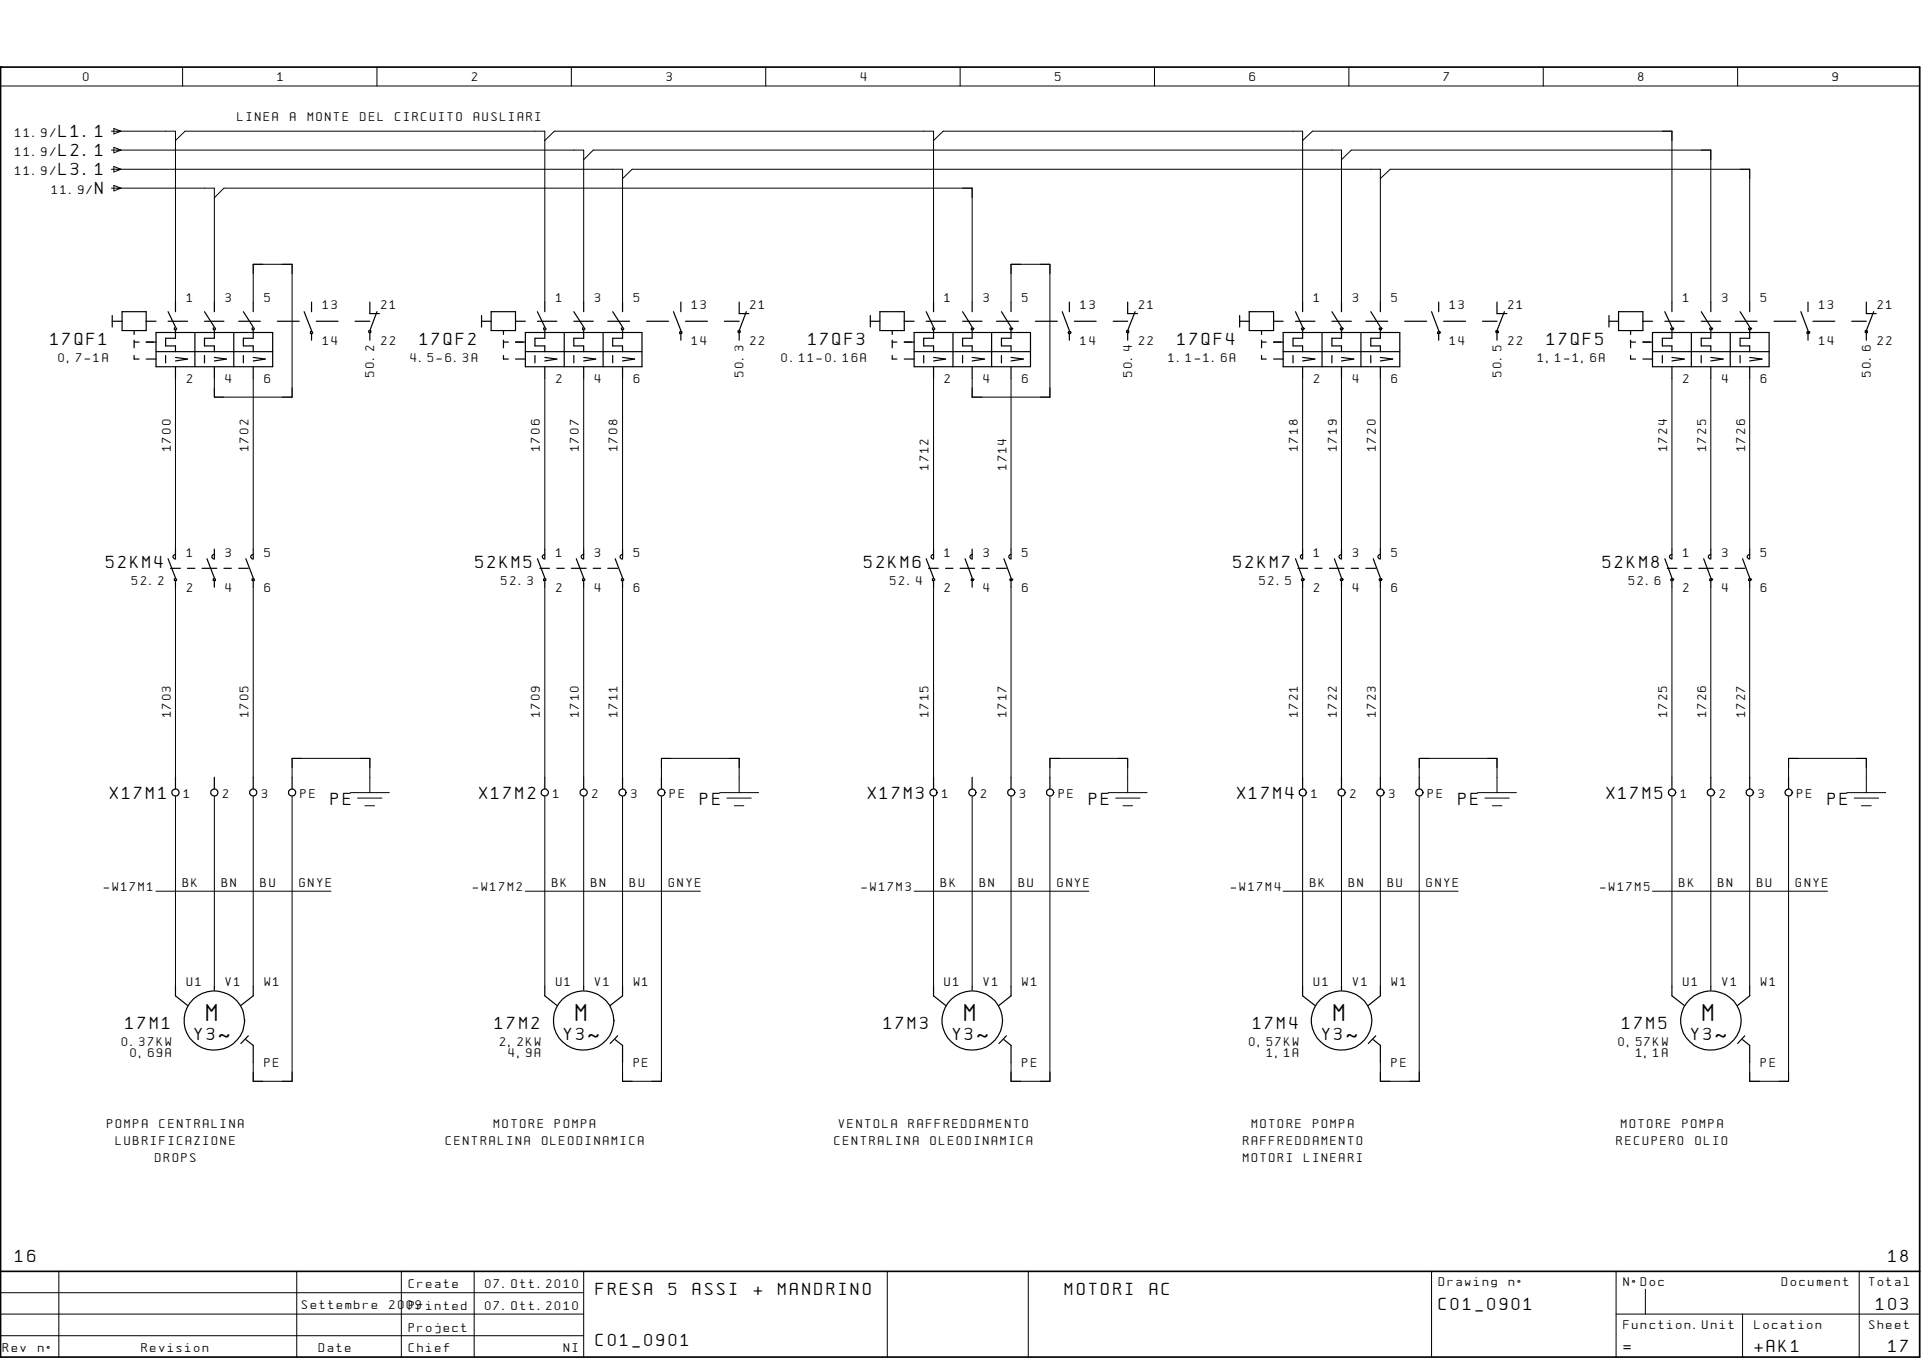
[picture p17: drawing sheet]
<svg xmlns="http://www.w3.org/2000/svg" width="297mm" height="210mm" viewBox="0 0 297 210" stroke-linecap="round" stroke-linejoin="round" font-family="sans-serif">
<defs><g id="words">
<g font-size="3">
<text x="31.9" y="157.8">M</text>
<text x="89" y="157.8">M</text>
<text x="149.1" y="157.8">M</text>
<text x="206.2" y="157.8">M</text>
<text x="263.3" y="157.8">M</text>
<text x="33.9" y="162.5">~</text>
<text x="91" y="162.5">~</text>
<text x="151.1" y="162.5">~</text>
<text x="208.2" y="162.5">~</text>
<text x="265.3" y="162.5">~</text>
</g>
<g font-size="2.2">
<text x="9.1" y="21.2">L1.1</text>
<text x="9.1" y="24.1">L2.1</text>
<text x="9.1" y="27.1">L3.1</text>
<text x="14.7" y="30">N</text>
<text x="7.8" y="53.3">17QF1</text>
<text x="64.9" y="53.3">17QF2</text>
<text x="125" y="53.3">17QF3</text>
<text x="182.1" y="53.3">17QF4</text>
<text x="239.2" y="53.3">17QF5</text>
<text x="16.4" y="87.8">52KM4</text>
<text x="73.5" y="87.8">52KM5</text>
<text x="133.6" y="87.8">52KM6</text>
<text x="190.8" y="87.8">52KM7</text>
<text x="247.8" y="87.8">52KM8</text>
<text x="17" y="123.6">X17M1</text>
<text x="51.2" y="124.4">PE</text>
<text x="74.1" y="123.6">X17M2</text>
<text x="108.3" y="124.4">PE</text>
<text x="134.2" y="123.6">X17M3</text>
<text x="168.4" y="124.4">PE</text>
<text x="191.3" y="123.6">X17M4</text>
<text x="225.5" y="124.4">PE</text>
<text x="248.4" y="123.6">X17M5</text>
<text x="282.6" y="124.4">PE</text>
<text x="19.4" y="159">17M1</text>
<text x="30.1" y="160.7">Y3</text>
<text x="76.5" y="159">17M2</text>
<text x="87.2" y="160.7">Y3</text>
<text x="136.6" y="159">17M3</text>
<text x="147.3" y="160.7">Y3</text>
<text x="193.8" y="159">17M4</text>
<text x="204.4" y="160.7">Y3</text>
<text x="250.8" y="159">17M5</text>
<text x="261.5" y="160.7">Y3</text>
<text x="2.4" y="195.1">16</text>
<text x="292" y="195.1">18</text>
<text x="92.2" y="200.2">FRESA</text>
<text x="103.4" y="200.2">5</text>
<text x="107.1" y="200.2">ASSI</text>
<text x="116.5" y="200.2">+</text>
<text x="120.3" y="200.2">MANDRINO</text>
<text x="164.6" y="200.2">MOTORI</text>
<text x="177.8" y="200.2">AC</text>
<text x="222.5" y="202.4">C01_0901</text>
<text x="290.1" y="202.4">103</text>
<text x="92.2" y="208">C01_0901</text>
<text x="251" y="209">=</text>
<text x="271.3" y="209">+AK1</text>
<text x="292" y="209">17</text>
</g>
<g font-size="1.5">
<text x="12.9" y="12.6">0</text>
<text x="42.9" y="12.6">1</text>
<text x="73" y="12.6">2</text>
<text x="103" y="12.6">3</text>
<text x="133.1" y="12.6">4</text>
<text x="163.1" y="12.6">5</text>
<text x="193.2" y="12.6">6</text>
<text x="223.3" y="12.6">7</text>
<text x="253.3" y="12.6">8</text>
<text x="283.3" y="12.6">9</text>
<text x="2.3" y="21.2">11.9/</text>
<text x="36.7" y="18.7">LINEA</text>
<text x="44.9" y="18.7">A</text>
<text x="47.6" y="18.7">MONTE</text>
<text x="55.7" y="18.7">DEL</text>
<text x="61.1" y="18.7">CIRCUITO</text>
<text x="73.3" y="18.7">AUSLIARI</text>
<text x="2.3" y="24.1">11.9/</text>
<text x="2.3" y="27.1">11.9/</text>
<text x="8" y="30">11.9/</text>
<text x="28.9" y="46.7">1</text>
<text x="34.9" y="46.7">3</text>
<text x="40.9" y="46.7">5</text>
<text x="49.9" y="47.8">13</text>
<text x="58.9" y="47.8">21</text>
<text x="86" y="46.7">1</text>
<text x="92" y="46.7">3</text>
<text x="98" y="46.7">5</text>
<text x="107" y="47.8">13</text>
<text x="116" y="47.8">21</text>
<text x="146" y="46.7">1</text>
<text x="152.1" y="46.7">3</text>
<text x="158.1" y="46.7">5</text>
<text x="167.1" y="47.8">13</text>
<text x="176.1" y="47.8">21</text>
<text x="203.2" y="46.7">1</text>
<text x="209.2" y="46.7">3</text>
<text x="215.2" y="46.7">5</text>
<text x="224.2" y="47.8">13</text>
<text x="233.2" y="47.8">21</text>
<text x="260.3" y="46.7">1</text>
<text x="266.3" y="46.7">3</text>
<text x="272.3" y="46.7">5</text>
<text x="281.3" y="47.8">13</text>
<text x="290.3" y="47.8">21</text>
<text x="49.9" y="53.3">14</text>
<text x="58.9" y="53.3">22</text>
<text x="107" y="53.3">14</text>
<text x="116" y="53.3">22</text>
<text x="167.1" y="53.3">14</text>
<text x="176.1" y="53.3">22</text>
<text x="224.2" y="53.3">14</text>
<text x="233.2" y="53.3">22</text>
<text x="281.3" y="53.3">14</text>
<text x="290.3" y="53.3">22</text>
<text x="9.1" y="55.9">0,7-1A</text>
<text x="28.9" y="59.1">2</text>
<text x="34.9" y="59.1">4</text>
<text x="40.9" y="59.1">6</text>
<text x="57.9" y="58.3" transform="rotate(-90 57.9 58.3)">50.2</text>
<text x="63.5" y="55.9">4.5-6.3A</text>
<text x="86" y="59.1">2</text>
<text x="92" y="59.1">4</text>
<text x="98" y="59.1">6</text>
<text x="115" y="58.3" transform="rotate(-90 115 58.3)">50.3</text>
<text x="120.9" y="55.9">0.11-0.16A</text>
<text x="146" y="59.1">2</text>
<text x="152.1" y="59.1">4</text>
<text x="158.1" y="59.1">6</text>
<text x="175.1" y="58.3" transform="rotate(-90 175.1 58.3)">50.4</text>
<text x="180.7" y="55.9">1.1-1.6A</text>
<text x="203.2" y="59.1">2</text>
<text x="209.2" y="59.1">4</text>
<text x="215.2" y="59.1">6</text>
<text x="232.2" y="58.3" transform="rotate(-90 232.2 58.3)">50.5</text>
<text x="237.8" y="55.9">1,1-1,6A</text>
<text x="260.3" y="59.1">2</text>
<text x="266.3" y="59.1">4</text>
<text x="272.3" y="59.1">6</text>
<text x="289.3" y="58.3" transform="rotate(-90 289.3 58.3)">50.6</text>
<text x="26.4" y="69.7" transform="rotate(-90 26.4 69.7)">1700</text>
<text x="38.4" y="69.7" transform="rotate(-90 38.4 69.7)">1702</text>
<text x="83.5" y="69.7" transform="rotate(-90 83.5 69.7)">1706</text>
<text x="89.5" y="69.7" transform="rotate(-90 89.5 69.7)">1707</text>
<text x="95.5" y="69.7" transform="rotate(-90 95.5 69.7)">1708</text>
<text x="200.7" y="69.7" transform="rotate(-90 200.7 69.7)">1718</text>
<text x="206.7" y="69.7" transform="rotate(-90 206.7 69.7)">1719</text>
<text x="212.7" y="69.7" transform="rotate(-90 212.7 69.7)">1720</text>
<text x="257.8" y="69.7" transform="rotate(-90 257.8 69.7)">1724</text>
<text x="263.8" y="69.7" transform="rotate(-90 263.8 69.7)">1725</text>
<text x="269.8" y="69.7" transform="rotate(-90 269.8 69.7)">1726</text>
<text x="143.6" y="72.6" transform="rotate(-90 143.6 72.6)">1712</text>
<text x="155.6" y="72.6" transform="rotate(-90 155.6 72.6)">1714</text>
<text x="28.9" y="86">1</text>
<text x="34.9" y="86">3</text>
<text x="40.9" y="86">5</text>
<text x="86" y="86">1</text>
<text x="92" y="86">3</text>
<text x="98" y="86">5</text>
<text x="146" y="86">1</text>
<text x="152.1" y="86">3</text>
<text x="158.1" y="86">5</text>
<text x="203.2" y="86">1</text>
<text x="209.2" y="86">3</text>
<text x="215.2" y="86">5</text>
<text x="260.3" y="86">1</text>
<text x="266.3" y="86">3</text>
<text x="272.3" y="86">5</text>
<text x="20.4" y="90.4">52.2</text>
<text x="28.9" y="91.4">2</text>
<text x="34.9" y="91.4">4</text>
<text x="40.9" y="91.4">6</text>
<text x="77.5" y="90.4">52.3</text>
<text x="86" y="91.4">2</text>
<text x="92" y="91.4">4</text>
<text x="98" y="91.4">6</text>
<text x="137.6" y="90.4">52.4</text>
<text x="146" y="91.4">2</text>
<text x="152.1" y="91.4">4</text>
<text x="158.1" y="91.4">6</text>
<text x="194.7" y="90.4">52.5</text>
<text x="203.2" y="91.4">2</text>
<text x="209.2" y="91.4">4</text>
<text x="215.2" y="91.4">6</text>
<text x="251.8" y="90.4">52.6</text>
<text x="260.3" y="91.4">2</text>
<text x="266.3" y="91.4">4</text>
<text x="272.3" y="91.4">6</text>
<text x="26.4" y="110.8" transform="rotate(-90 26.4 110.8)">1703</text>
<text x="38.4" y="110.8" transform="rotate(-90 38.4 110.8)">1705</text>
<text x="83.5" y="110.8" transform="rotate(-90 83.5 110.8)">1709</text>
<text x="89.5" y="110.8" transform="rotate(-90 89.5 110.8)">1710</text>
<text x="95.5" y="110.8" transform="rotate(-90 95.5 110.8)">1711</text>
<text x="143.6" y="110.8" transform="rotate(-90 143.6 110.8)">1715</text>
<text x="155.6" y="110.8" transform="rotate(-90 155.6 110.8)">1717</text>
<text x="200.7" y="110.8" transform="rotate(-90 200.7 110.8)">1721</text>
<text x="206.7" y="110.8" transform="rotate(-90 206.7 110.8)">1722</text>
<text x="212.7" y="110.8" transform="rotate(-90 212.7 110.8)">1723</text>
<text x="257.8" y="110.8" transform="rotate(-90 257.8 110.8)">1725</text>
<text x="263.8" y="110.8" transform="rotate(-90 263.8 110.8)">1726</text>
<text x="269.8" y="110.8" transform="rotate(-90 269.8 110.8)">1727</text>
<text x="28.4" y="123.3">1</text>
<text x="34.5" y="123.3">2</text>
<text x="40.5" y="123.3">3</text>
<text x="46.5" y="123.3">PE</text>
<text x="85.6" y="123.3">1</text>
<text x="91.6" y="123.3">2</text>
<text x="97.6" y="123.3">3</text>
<text x="103.6" y="123.3">PE</text>
<text x="145.7" y="123.3">1</text>
<text x="151.7" y="123.3">2</text>
<text x="157.7" y="123.3">3</text>
<text x="163.7" y="123.3">PE</text>
<text x="202.8" y="123.3">1</text>
<text x="208.8" y="123.3">2</text>
<text x="214.8" y="123.3">3</text>
<text x="220.8" y="123.3">PE</text>
<text x="259.9" y="123.3">1</text>
<text x="265.9" y="123.3">2</text>
<text x="271.9" y="123.3">3</text>
<text x="277.9" y="123.3">PE</text>
<text x="16" y="137.8">-W17M1</text>
<text x="28.3" y="137.1">BK</text>
<text x="34.3" y="137.1">BN</text>
<text x="40.3" y="137.1">BU</text>
<text x="46.3" y="137.1">GNYE</text>
<text x="73.1" y="137.8">-W17M2</text>
<text x="85.4" y="137.1">BK</text>
<text x="91.4" y="137.1">BN</text>
<text x="97.4" y="137.1">BU</text>
<text x="103.4" y="137.1">GNYE</text>
<text x="133.2" y="137.8">-W17M3</text>
<text x="145.5" y="137.1">BK</text>
<text x="151.5" y="137.1">BN</text>
<text x="157.5" y="137.1">BU</text>
<text x="163.5" y="137.1">GNYE</text>
<text x="190.3" y="137.8">-W17M4</text>
<text x="202.6" y="137.1">BK</text>
<text x="208.6" y="137.1">BN</text>
<text x="214.6" y="137.1">BU</text>
<text x="220.6" y="137.1">GNYE</text>
<text x="247.4" y="137.8">-W17M5</text>
<text x="259.7" y="137.1">BK</text>
<text x="265.7" y="137.1">BN</text>
<text x="271.7" y="137.1">BU</text>
<text x="277.7" y="137.1">GNYE</text>
<text x="28.9" y="152.4">U1</text>
<text x="34.9" y="152.4">V1</text>
<text x="40.9" y="152.4">W1</text>
<text x="86" y="152.4">U1</text>
<text x="92" y="152.4">V1</text>
<text x="98" y="152.4">W1</text>
<text x="146" y="152.4">U1</text>
<text x="152.1" y="152.4">V1</text>
<text x="158.1" y="152.4">W1</text>
<text x="203.2" y="152.4">U1</text>
<text x="209.2" y="152.4">V1</text>
<text x="215.2" y="152.4">W1</text>
<text x="260.3" y="152.4">U1</text>
<text x="266.3" y="152.4">V1</text>
<text x="272.3" y="152.4">W1</text>
<text x="18.8" y="161.6">0.37KW</text>
<text x="77.3" y="161.6">2,2KW</text>
<text x="193.2" y="161.6">0,57KW</text>
<text x="250.3" y="161.6">0,57KW</text>
<text x="20.2" y="163.4">0,69A</text>
<text x="40.9" y="164.9">PE</text>
<text x="78.7" y="163.4">4,9A</text>
<text x="98" y="164.9">PE</text>
<text x="158.1" y="164.9">PE</text>
<text x="195.9" y="163.4">1,1A</text>
<text x="215.2" y="164.9">PE</text>
<text x="253" y="163.4">1,1A</text>
<text x="272.3" y="164.9">PE</text>
<text x="16.5" y="174.4">POMPA</text>
<text x="17.9" y="177">LUBRIFICAZIONE</text>
<text x="24" y="179.7">DROPS</text>
<text x="24.7" y="174.4">CENTRALINA</text>
<text x="68.9" y="177">CENTRALINA</text>
<text x="76.4" y="174.4">MOTORE</text>
<text x="83.8" y="177">OLEODINAMICA</text>
<text x="85.8" y="174.4">POMPA</text>
<text x="129" y="177">CENTRALINA</text>
<text x="129.7" y="174.4">VENTOLA</text>
<text x="140.5" y="174.4">RAFFREDDAMENTO</text>
<text x="143.9" y="177">OLEODINAMICA</text>
<text x="192.2" y="177">RAFFREDDAMENTO</text>
<text x="192.2" y="179.7">MOTORI</text>
<text x="193.6" y="174.4">MOTORE</text>
<text x="201.7" y="179.7">LINEARI</text>
<text x="203" y="174.4">POMPA</text>
<text x="250" y="177">RECUPERO</text>
<text x="250.7" y="174.4">MOTORE</text>
<text x="260.1" y="174.4">POMPA</text>
<text x="262.2" y="177">OLIO</text>
<text x="46.7" y="202.4">Settembre</text>
<text x="60.2" y="202.4">2009</text>
<text x="63.2" y="199.1">Create</text>
<text x="63.2" y="202.4">Printed</text>
<text x="75" y="199.1">07.Ott.2010</text>
<text x="75" y="202.4">07.Ott.2010</text>
<text x="222.5" y="198.8">Drawing</text>
<text x="233.3" y="198.8">nø</text>
<text x="251" y="198.8">NøDoc</text>
<text x="275.5" y="198.8">Document</text>
<text x="289" y="198.8">Total</text>
<text x=".5" y="209">Rev</text>
<text x="5.9" y="209">nø</text>
<text x="21.9" y="209">Revision</text>
<text x="49.3" y="209">Date</text>
<text x="63.2" y="205.8">Project</text>
<text x="63.2" y="209">Chief</text>
<text x="87.2" y="209">NI</text>
<text x="251" y="205.4">Function.Unit</text>
<text x="271.3" y="205.4">Location</text>
<text x="289" y="205.4">Sheet</text>
</g>
</g></defs>
<path d="M.1 10.4h.1M.1 10.4h296.7v199.4h-296.7zM.1 196.5h296.7" fill="none" stroke="#000" stroke-width=".26"/>
<g fill="none" stroke="#000" stroke-width=".15">
<path d="M.1 13.3h296.7M17.6 19.9l1.1 .4-1.1 .4zM28.2 10.4v2.9M58.3 10.4v2.9M88.3 10.4v2.9M118.4 10.4v2.9M148.5 10.4v2.9M178.5 10.4v2.9M208.6 10.4v2.9M238.6 10.4v2.9M268.7 10.4v2.9M17.2 23.2h73.1v23.5"/>
<path d="M17.2 20.3h9.9v26.4M17.2 29.1h15.9v17.6M17.2 26.2h79.1v20.5M17.6 22.8l1.1 .4-1.1 .4zM17.6 25.7l1.1 .5-1.1 .4zM17.6 28.7l1.1 .4-1.1 .4zM27.1 21.7l1.5-1.4h55.6v26.4M33.1 30.6l1.5-1.5h115.7v17.6M84.2 21.7l1.5-1.4h58.7v26.4M90.3 24.7l1.4-1.5h115.7v23.5M96.3 27.6l1.4-1.4h115.7v20.5M144.4 21.7l1.4-1.4h55.6v26.4"/>
<path d="M201.4 21.7l1.5-1.4h55.6v26.4M207.4 24.7l1.6-1.5h55.5v23.5M213.4 27.6l1.6-1.4h55.5v20.5M27.1 58.5v26.4M39.2 46.7v-5.8h6v20.5h-12.1v-2.9M39.2 58.5v26.4M84.2 58.5v26.4M90.3 58.5v26.4M96.3 58.5v26.4M144.4 58.5v26.4M156.3 46.7v-5.8h6v20.5h-12v-2.9M156.3 58.5v26.4"/>
<path d="M201.4 58.5v26.4M207.4 58.5v26.4M213.4 58.5v26.4M258.5 58.5v26.4M264.5 58.5v26.4M270.5 58.5v26.4M27.1 90.8v29.3M39.2 90.8v29.3M84.2 90.8v29.3M90.3 90.8v29.3M96.3 90.8v29.3M144.4 90.8v29.3"/>
<path d="M156.3 90.8v29.3M201.4 90.8v29.3M207.4 90.8v29.3M213.4 90.8v29.3M258.5 90.8v29.3M264.5 90.8v29.3M270.5 90.8v29.3M24.1 137.8h27.1M27.1 123.1v29.3M33.1 123.1v29.3M39.2 123.1v29.3M45.2 123.1v44h-6v-2.9"/>
<path d="M45.2 120.1v-2.9h12v5.3M54.2 122.5h6M55.3 123.4h3.8M56.4 124.5h1.5M81.2 137.8h27.1M84.2 123.1v29.3M90.3 123.1v29.3M96.3 123.1v29.3M102.3 123.1v44h-6v-2.9M102.3 120.1v-2.9h12v5.3M111.3 122.5h6M112.4 123.4h3.8"/>
<path d="M113.5 124.5h1.5M141.3 137.8h27.1M144.4 123.1v29.3M150.3 123.1v29.3M156.3 123.1v29.3M162.3 123.1v44h-6v-2.9M162.3 120.1v-2.9h12.1v5.3M171.4 122.5h6M172.5 123.4h3.8M173.6 124.5h1.5M198.4 137.8h27.1M201.4 123.1v29.3"/>
<path d="M207.4 123.1v29.3M213.4 123.1v29.3M219.5 123.1v44h-6.1v-2.9M219.5 120.1v-2.9h12v5.3M228.5 122.5h6M229.6 123.4h3.8M230.8 124.5h1.4M255.5 137.8h27.1M258.5 123.1v29.3M264.5 123.1v29.3M270.5 123.1v29.3M276.6 123.1v44h-6.1v-2.9"/>
<path d="M276.6 120.1v-2.9h12v5.3M285.6 122.5h6M286.7 123.4h3.8M287.8 124.5h1.5M.1 196.9v12.9M.1 199.8h90.2M9.1 196.5v13.3M45.9 196.5v13.3M62.1 196.5v13.3M73.3 196.5v13.3M90.3 196.5v13.3M137.2 196.5v13.3"/>
<path d="M159 196.5v13.3M221.4 196.5v13.3M249.9 196.5v13.3M254.4 199.3v3.8M287.5 196.5v13.3M.1 203.1h90.2M.1 206.5h90.2M249.9 203.1h46.9M269.4 203.1v6.7"/>
</g>
<g fill="none" stroke="#000" stroke-width=".19">
<path d="M17.4 49.7h1.5M17.4 48.8v1.7M18.9 48.2h3.7v2.9h-3.7zM20.7 52.9h.8M20.7 51.1v.6M20.7 52.6v1.2M20.7 54.9v.6h.8M22.6 52.9h1.5M22.6 49.7h1.5M22.6 55.5h1.5M24.1 51.4h18.1v5.3h-18.1zM24.1 54.4h18.1"/>
<path d="M25.6 54.9v1.2M26 49.7h3M26 48.2l1.1 2.3M27 50.7l.3 .1-.1 .2-.2-.1zM27.1 46.7v1.5M27.1 51.1v1.2h-1.5v1.2h1.5v.9M27.1 56.7v1.8M27.1 55.2l1.9 .3-1.9 .3M30.1 51.4v5.3M31.6 49.7h3M31.6 48.2l1.5 2.3M31.6 54.9v1.2"/>
<path d="M33 50.7l.3 .1-.1 .2-.2-.1zM33.1 46.7v1.5M33.1 51.1v1.2h-1.5v1.2h1.5v.9M33.1 56.7v1.8M33.1 55.2l1.9 .3-1.9 .3M36.1 51.4v5.3M36.9 49.7h3.4M37.6 48.2l1.6 2.3M37.6 54.9v1.2M39 50.7l.3 .1-.1 .2-.2-.1zM39.2 46.7v1.5M39.2 51.1v1.2h-1.6v1.2h1.6v.9"/>
<path d="M39.2 56.7v1.8M39.2 55.2l1.8 .3-1.8 .3M42.9 49.7h3.4M47 48.2l1.2 2.9M48 51.3a.2 .2 0 0 1 .3 0 .2 .2 0 0 1 0 .2h-.3zM48.2 46.7v1.5M48.2 51.7v.9M48.9 49.7h3.4M54.9 49.7h2.3M57.1 51.1h.2l.1 .2-.2 .1h-.2zM57.2 46.7v1.8h1.5M57.2 51.4v1.2"/>
<path d="M58.3 48.2l-1.1 2.9M74.5 49.7h1.4M74.5 48.8v1.7M75.9 48.2h3.8v2.9h-3.8zM77.8 52.9h.8M77.8 54.9v.6h.8M77.8 51.1v.6M77.8 52.6v1.2M79.7 52.9h1.5M79.7 49.7h1.5M79.7 55.5h1.5M81.2 51.4h18.1v5.3h-18.1z"/>
<path d="M81.2 54.4h18.1M82.7 54.9v1.2M83.1 49.7h3M83.1 48.2l1.1 2.3M84.1 50.7h.2l.1 .2-.3 .1zM84.2 51.1v1.2h-1.5v1.2h1.5v.9M84.2 46.7v1.5M84.2 56.7v1.8M84.2 55.2l1.9 .3-1.9 .3M87.2 51.4v5.3M88.7 49.7h3M88.7 48.2l1.6 2.3"/>
<path d="M88.7 54.9v1.2M90.1 50.7h.2l.1 .2-.3 .1zM90.3 51.1v1.2h-1.6v1.2h1.6v.9M90.3 46.7v1.5M90.3 56.7v1.8M90.3 55.2l1.8 .3-1.8 .3M93.3 51.4v5.3M94 49.7h3.4M94.7 48.2l1.6 2.3M94.7 54.9v1.2M96.1 50.7l.3 .1-.1 .2-.2-.1zM96.3 51.1v1.2h-1.6v1.2h1.6v.9"/>
<path d="M96.3 46.7v1.5M96.3 56.7v1.8M96.3 55.2l1.8 .3-1.8 .3M100 49.7h3.4M104.1 48.2l1.2 2.9M105.1 51.3h.1a.2 .2 0 0 1 .2 0 .2 .2 0 0 1 0 .2l-.2 .1zM105.3 46.7v1.5M105.3 51.7v.9M106 49.7h3.4M112 49.7h2.3M114.2 51.1h.2l.1 .2-.2 .1h-.2zM114.3 46.7v1.8h1.5"/>
<path d="M114.3 51.4v1.2M115.4 48.2l-1.1 2.9M134.6 49.7h1.5M134.6 48.8v1.7M136.1 48.2h3.7v2.9h-3.7zM138 52.9h.7M138 54.9v.6h.7M138 51.1v.6M138 52.6v1.2M139.8 52.9h1.5M139.8 49.7h1.5M139.8 55.5h1.5"/>
<path d="M141.3 51.4h18v5.3h-18zM141.3 54.4h18M142.8 54.9v1.2M143.2 49.7h3M143.2 48.2l1.2 2.3M144.2 50.7h.2l.1 .2-.3 .1zM144.4 51.1v1.2h-1.6v1.2h1.6v.9M144.4 46.7v1.5M144.4 56.7v1.8M144.4 55.2l1.8 .3-1.8 .3M147.4 51.4v5.3M148.8 49.7h3"/>
<path d="M148.8 48.2l1.5 2.3M148.8 54.9v1.2M150.2 50.7h.2l.1 .2-.3 .1zM150.3 51.1v1.2h-1.5v1.2h1.5v.9M150.3 46.7v1.5M150.3 56.7v1.8M150.3 55.2l1.9 .3-1.9 .3M153.3 51.4v5.3M154.1 49.7h3.4M154.9 48.2l1.4 2.3M154.9 54.9v1.2M156.2 50.8l.3-.1v.1v.2h-.3z"/>
<path d="M156.3 51.1v1.2h-1.4v1.2h1.4v.9M156.3 46.7v1.5M156.3 56.7v1.8M156.3 55.2l1.9 .3-1.9 .3M160.1 49.7h3.4M164.3 48.2l1.1 2.9M165.2 51.4l.1-.2 .1 .1a.15 .15 0 0 1 .2 .1 .15 .15 0 0 1-.2 .2h-.1zM165.4 46.7v1.5M165.4 51.7v.9M166.1 49.7h3.4M172.1 49.7h2.3M174.2 51.2l.3-.1v.3a.2 .2 0 0 1-.2 0 .2 .2 0 0 1-.1-.2z"/>
<path d="M174.4 46.7v1.8h1.5M174.4 51.4v1.2M175.5 48.2l-1.1 2.9M191.7 49.7h1.5M191.7 48.8v1.7M193.2 48.2h3.7v2.9h-3.7zM195.1 52.9h.7M195.1 54.9v.6h.7M195.1 51.1v.6M195.1 52.6v1.2M196.9 52.9h1.5M196.9 49.7h1.5"/>
<path d="M196.9 55.5h1.5M198.4 51.4h18v5.3h-18zM198.4 54.4h18M199.9 54.9v1.2M200.3 49.7h3M200.3 48.2l1.1 2.3M201.3 50.7h.2l.1 .2-.3 .1zM201.4 51.1v1.2h-1.5v1.2h1.5v.9M201.4 46.7v1.5M201.4 56.7v1.8M201.4 55.2l1.9 .3-1.9 .3M204.4 51.4v5.3"/>
<path d="M205.9 49.7h3.1M205.9 48.2l1.5 2.3M205.9 54.9v1.2M207.3 50.7h.3v.3l-.3-.1zM207.4 51.1v1.2h-1.5v1.2h1.5v.9M207.4 46.7v1.5M207.4 56.7v1.8M207.4 55.2l1.9 .3-1.9 .3M210.4 51.4v5.3M211.2 49.7h3.4M212 48.2l1.4 2.3M212 54.9v1.2"/>
<path d="M213.4 50.7h.2v.3l-.3-.1zM213.4 51.1v1.2h-1.4v1.2h1.4v.9M213.4 46.7v1.5M213.4 56.7v1.8M213.4 55.2l1.9 .3-1.9 .3M217.2 49.7h3.4M221.4 48.2l1.1 2.9M222.3 51.3l.2-.1 .1 .3-.2 .1zM222.5 46.7v1.5M222.5 51.7v.9M223.2 49.7h3.4M229.2 49.7h2.3"/>
<path d="M231.4 51.1l.2 .1v.2a.2 .2 0 0 1-.2 0 .2 .2 0 0 1-.1-.2zM231.5 46.7v1.8h1.5M231.5 51.4v1.2M232.6 48.2l-1.1 2.9M248.8 49.7h1.5M248.8 48.8v1.7M250.3 48.2h3.7v2.9h-3.7zM252.1 52.9h.8M252.1 54.9v.6h.8M252.1 51.1v.6M252.1 52.6v1.2M254 52.9h1.5"/>
<path d="M254 49.7h1.5M254 55.5h1.5M255.5 51.4h18.1v5.3h-18.1zM255.5 54.4h18.1M257 54.9v1.2M257.4 49.7h3M257.4 48.2l1.1 2.3M258.4 50.7h.3v.3l-.3-.1zM258.5 51.1v1.2h-1.5v1.2h1.5v.9M258.5 46.7v1.5M258.5 56.7v1.8M258.5 55.2l1.9 .3-1.9 .3"/>
<path d="M261.5 51.4v5.3M263.1 49.7h3M263.1 48.2l1.4 2.3M263.1 54.9v1.2M264.5 50.7h.2v.3l-.3-.1zM264.5 51.1v1.2h-1.4v1.2h1.4v.9M264.5 46.7v1.5M264.5 56.7v1.8M264.5 55.2l1.9 .3-1.9 .3M267.5 51.4v5.3M268.3 49.7h3.4M269.1 48.2l1.4 2.3"/>
<path d="M269.1 54.9v1.2M270.4 50.7h.3v.2l-.2 .1zM270.5 51.1v1.2h-1.4v1.2h1.4v.9M270.5 46.7v1.5M270.5 56.7v1.8M270.5 55.2l2 .3-2 .3M274.3 49.7h3.4M278.5 48.2l1.1 2.9M279.4 51.3l.3-.1v.3l-.2 .1zM279.6 46.7v1.5M279.6 51.7v.9M280.3 49.7h3.4"/>
<path d="M286.3 49.7h2.3M288.4 51.2l.3-.1 .1 .2-.1 .1a.2 .2 0 0 1-.2 0 .2 .2 0 0 1-.1-.2zM288.6 46.7v1.8h1.5M288.6 51.4v1.2M289.7 48.2l-1.1 2.9M26 86.4l1.1 2.9M26.4 87.8h1.5M27 89.5h.3l-.1 .2h-.2zM27.1 85.7a.34 .34 0 0 0-.4 .4 .34 .34 0 0 0 .4 .3M27.1 84.9v1.5M27.1 89.9v.9M29 87.8h1.1"/>
<path d="M31.2 87.8h2.3M32 86.4l1.1 2.9M33 89.5h.3l-.1 .2h-.2zM33.1 85.7a.34 .34 0 0 0-.3 .4 .34 .34 0 0 0 .3 .3M33.1 84.9v1.5M33.1 89.9v.9M34.6 87.8h1.2M36.9 87.8h1.5M38 86.4l1.2 2.9M39 89.5h.3l-.1 .2h-.2zM39.2 85.7a.34 .34 0 0 0-.4 .4 .34 .34 0 0 0 .4 .3M39.2 84.9v1.5"/>
<path d="M39.2 89.9v.9M83.1 86.4l1.1 2.9M83.5 87.8h1.5M84.1 89.5h.2l.1 .2h-.3zM84.2 85.7a.34 .34 0 0 0-.3 .4 .34 .34 0 0 0 .3 .3M84.2 84.9v1.5M84.2 89.9v.9M86.1 87.8h1.1M88.3 87.8h2.3M89.1 86.4l1.2 2.9M90.1 89.5h.2l.1 .2h-.3zM90.3 85.7a.34 .34 0 0 0-.4 .4 .34 .34 0 0 0 .4 .3"/>
<path d="M90.3 84.9v1.5M90.3 89.9v.9M91.7 87.8h1.2M94 87.8h1.5M95.1 86.4l1.2 2.9M96.1 89.5h.2l.1 .2h-.3zM96.3 85.7a.34 .34 0 0 0-.4 .4 .34 .34 0 0 0 .4 .3M96.3 84.9v1.5M96.3 89.9v.9M143.2 86.4l1.2 2.9M143.6 87.8h1.5M144.2 89.5h.2l.1 .2h-.3z"/>
<path d="M144.4 85.7a.34 .34 0 0 0-.4 .4 .34 .34 0 0 0 .4 .3M144.4 84.9v1.5M144.4 89.9v.9M146.2 87.8h1.2M148.5 87.8h2.2M149.2 86.4l1.1 2.9M150.2 89.5h.2l.1 .2h-.3zM150.3 84.9v1.5M150.3 89.9v.9M150.4 85.7a.34 .34 0 0 0-.4 .4 .34 .34 0 0 0 .4 .3M151.8 87.8h1.2M154.1 87.8h1.5"/>
<path d="M155.2 86.4l1.1 2.9M156.2 89.5h.3v.1v.1h-.3zM156.3 85.7a.34 .34 0 0 0-.3 .4 .34 .34 0 0 0 .3 .3M156.3 84.9v1.5M156.3 89.9v.9M200.3 86.4l1.1 2.9M200.7 87.8h1.5M201.3 89.5h.2l.1 .2h-.3zM201.4 85.7a.34 .34 0 0 0-.3 .4 .34 .34 0 0 0 .3 .3M201.4 84.9v1.5M201.4 89.9v.9M203.3 87.8h1.1"/>
<path d="M205.6 87.8h2.2M206.3 86.4l1.1 2.9M207.3 89.5h.3v.2h-.3zM207.4 85.7l-.2 .1a.32 .32 0 0 0-.2 .3 .32 .32 0 0 0 .2 .3h.2M207.4 84.9v1.5M207.4 89.9v.9M209 87.8h1.1M211.2 87.8h1.5M212.3 86.4l1.1 2.9M213.4 89.5h.2v.2h-.2h-.1zM213.4 85.7l-.2 .1a.32 .32 0 0 0-.1 .3 .32 .32 0 0 0 .1 .3h.2M213.4 84.9v1.5"/>
<path d="M213.4 89.9v.9M257.4 86.4l1.1 2.9M257.8 87.8h1.5M258.4 89.5h.3v.2h-.3zM258.5 85.7l-.2 .1a.32 .32 0 0 0-.2 .3 .32 .32 0 0 0 .2 .3h.2M258.5 84.9v1.5M258.5 89.9v.9M260.4 87.8h1.1M262.7 87.8h2.2M263.4 86.4l1.1 2.9M264.5 89.5h.2v.2h-.2h-.1zM264.5 85.7l-.2 .1a.32 .32 0 0 0-.1 .3 .32 .32 0 0 0 .1 .3h.2"/>
<path d="M264.5 84.9v1.5M264.5 89.9v.9M266.1 87.8h1.1M268.3 87.8h1.5M269.4 86.4l1.1 2.9M270.4 89.5h.3v.2h-.2zM270.5 85.7l-.1 .1a.32 .32 0 0 0-.2 .3 .32 .32 0 0 0 .2 .3h.1M270.5 84.9v1.5M270.5 89.9v.9M27.1 120.1v1.8M33.1 120.1v1.8M39.2 120.1v1.8"/>
<path d="M45.2 120.1v1.8M84.2 120.1v1.8M90.3 120.1v1.8M96.3 120.1v1.8M102.3 120.1v1.8M144.4 120.1v1.8M150.3 120.1v1.8M156.3 120.1v1.8M162 122a.56 .56 0 0 1 .7 .1 .56 .56 0 0 1 .2 .6 .58 .58 0 0 1-.5 .3 .58 .58 0 0 1-.6-.3v-.4zM162.3 120.1v1.8M201 122.2a.53 .53 0 0 1 .6-.2 .53 .53 0 0 1 .4 .5 .58 .58 0 0 1-.5 .5 .58 .58 0 0 1-.6-.3zM201.4 120.1v1.8"/>
<path d="M207 122.2a.53 .53 0 0 1 .6-.2 .53 .53 0 0 1 .4 .5 .58 .58 0 0 1-.4 .5 .58 .58 0 0 1-.7-.3zM207.4 120.1v1.8M213.4 120.1v1.8M219.5 120.1v1.8M258.5 120.1v1.8M264.5 120.1v1.8M270.5 120.1v1.8M276.6 120.1v1.8M27.1 152.4v1.5l1.9 1.5M29.9 154.4a4.7 4.7 0 0 1 6.1-.3 4.7 4.7 0 0 1 1.2 6 4.7 4.7 0 0 1-6.2 1.7 4.7 4.7 0 0 1-2.1-6zM33.1 152.4v.6M39.2 152.4v1.5l-1.9 1.5"/>
<path d="M84.2 152.4v1.5l1.9 1.5M87 154.4a4.7 4.7 0 0 1 5.4-.7 4.7 4.7 0 0 1 2.4 4.8 4.6 4.6 0 0 1-6.7 3.3 4.6 4.6 0 0 1-1.1-7.4zM90.3 152.4v.6M96.3 152.4v1.5l-1.9 1.5M144.4 152.4v1.5l1.8 1.5M147.1 154.4a4.6 4.6 0 0 1 7.2 .9 4.6 4.6 0 0 1-2.5 6.8 4.6 4.6 0 0 1-5.4-1.9 4.6 4.6 0 0 1 .7-5.8zM150.3 152.4v.6M156.3 152.4v1.5l-1.8 1.5M201.4 152.4v1.5l1.9 1.5M204.2 154.4a4.6 4.6 0 0 1 7.2 .9 4.6 4.6 0 0 1-2.5 6.8 4.6 4.6 0 0 1-5.4-1.9 4.6 4.6 0 0 1 .7-5.8zM207.4 152.4v.6M213.4 152.4v1.5l-1.8 1.5"/>
<path d="M258.5 152.4v1.5l1.9 1.5M261.3 154.4a4.6 4.6 0 0 1 6.4 0 4.6 4.6 0 0 1 .4 6.3 4.6 4.6 0 0 1-6.7 .4 4.6 4.6 0 0 1-.1-6.7zM264.5 152.4v.6M270.5 152.4v1.5l-1.8 1.5M38 160.7l1.2 .9v2.6M38.4 160.1l-1.1 1.2M95.1 160.7l1.2 .9v2.6M95.5 160.1l-1.1 1.2M155.2 160.7l1.1 .9v2.6M155.6 160.1l-1.1 1.2M212.3 160.7l1.1 .9v2.6M212.7 160.1l-1.1 1.2"/>
<path d="M269.4 160.7l1.1 .9v2.6M269.8 160.1l-1.1 1.2"/>
<circle cx="27.1" cy="122.5" r=".54"/>
<circle cx="33.2" cy="122.5" r=".54"/>
<circle cx="39.2" cy="122.5" r=".54"/>
<circle cx="45.2" cy="122.5" r=".54"/>
<circle cx="84.3" cy="122.5" r=".54"/>
<circle cx="90.3" cy="122.5" r=".54"/>
<circle cx="96.3" cy="122.5" r=".54"/>
<circle cx="102.3" cy="122.5" r=".54"/>
<circle cx="144.4" cy="122.5" r=".55"/>
<circle cx="150.4" cy="122.5" r=".55"/>
<circle cx="156.4" cy="122.5" r=".55"/>
<circle cx="213.5" cy="122.5" r=".55"/>
<circle cx="219.5" cy="122.5" r=".55"/>
<circle cx="258.6" cy="122.5" r=".55"/>
<circle cx="264.6" cy="122.5" r=".55"/>
<circle cx="270.6" cy="122.5" r=".55"/>
<circle cx="276.6" cy="122.5" r=".55"/>
</g>
<use href="#words"/>
</svg>
